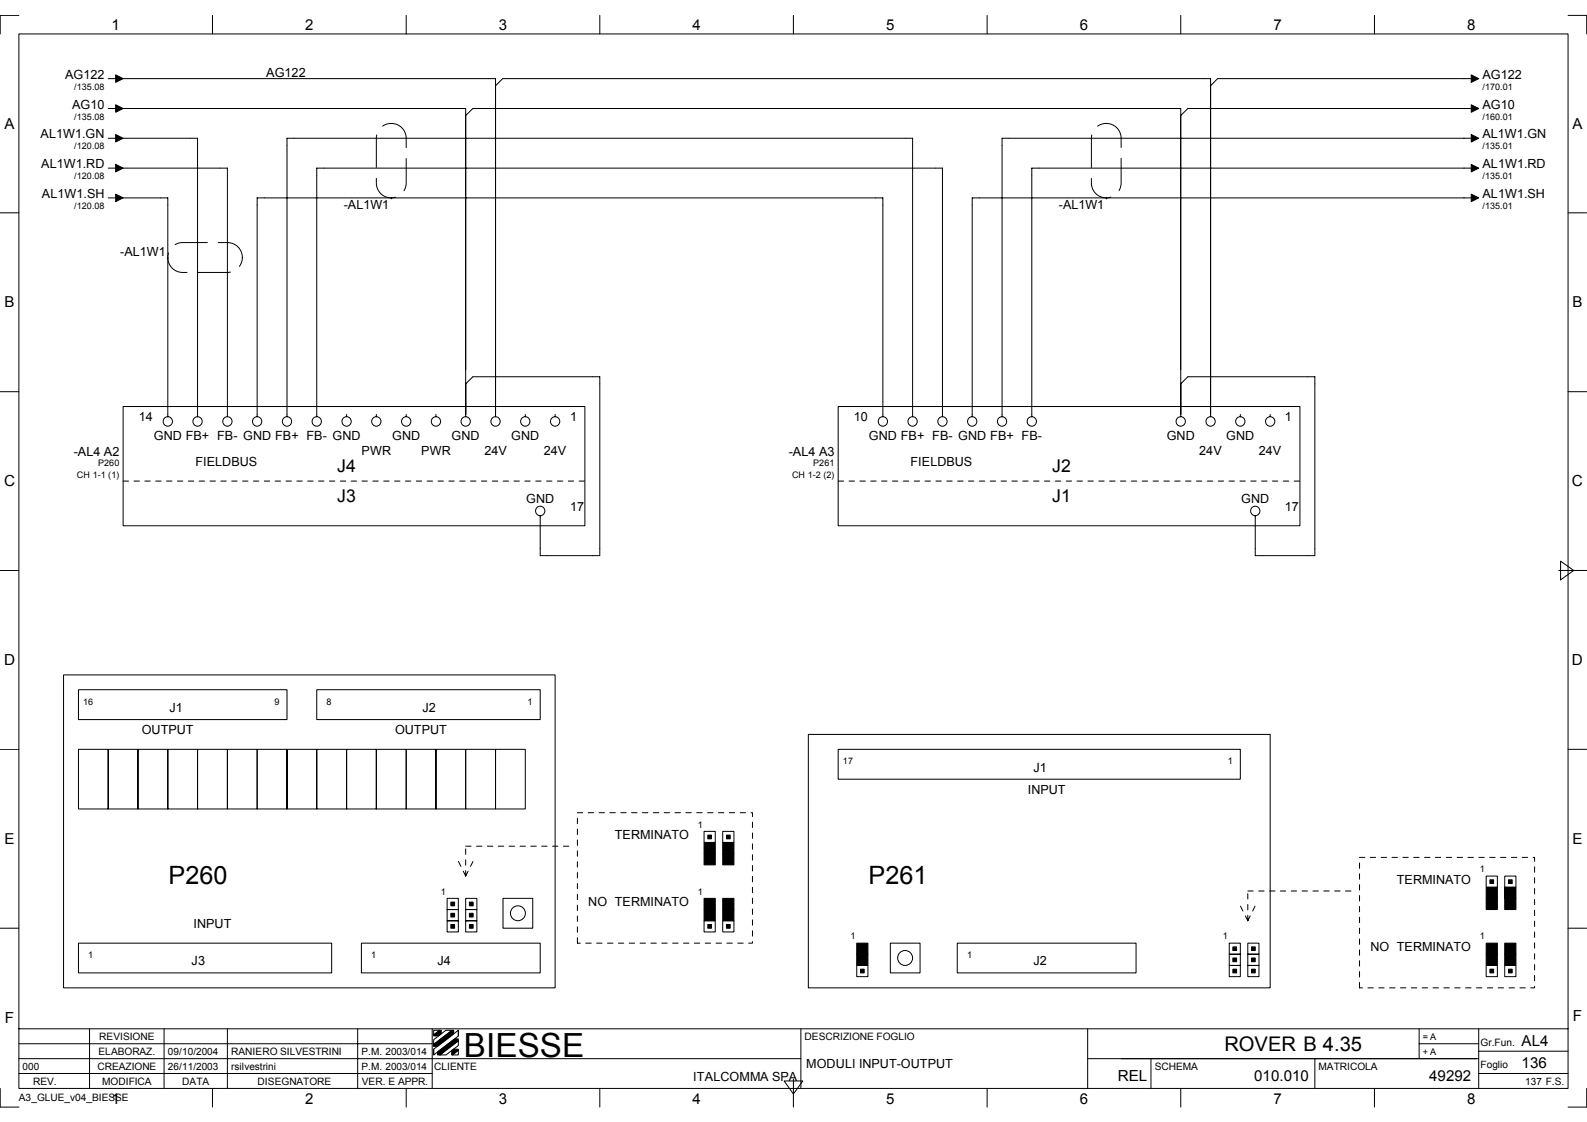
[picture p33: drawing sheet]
<svg xmlns="http://www.w3.org/2000/svg" width="297mm" height="210mm" viewBox="0 0 297 210" stroke-linecap="round" stroke-linejoin="round" font-family="sans-serif">
<defs><g id="words">
<text font-size="6.2" x="86.8" y="197.7">BIESSE</text>
<g font-size="4.7">
<text x="31.5" y="165.3">P260</text>
<text x="162.6" y="165.3">P261</text>
</g>
<text font-size="3.8" x="229.2" y="196.7">ROVER B 4.35</text>
<g font-size="3.3">
<text x="63.1" y="88.3">J4</text>
<text x="197" y="88.3">J2</text>
<text x="63.1" y="93.9">J3</text>
<text x="197" y="93.9">J1</text>
</g>
<g font-size="2.9">
<text x=".8" y="91">C</text>
<text x="294.2" y="91">C</text>
<text x=".8" y="124.4">D</text>
<text x="294.2" y="124.4">D</text>
<text x=".9" y="191.3">F</text>
<text x="294.4" y="191">F</text>
<text x="209.2" y="202.2">REL</text>
</g>
<g font-size="2.8">
<text x="20.9" y="5.7">1</text>
<text x="57.1" y="5.7">2</text>
<text x="93.4" y="5.7">3</text>
<text x="129.6" y="5.7">4</text>
<text x="165.8" y="5.7">5</text>
<text x="202.1" y="5.7">6</text>
<text x="238.3" y="5.7">7</text>
<text x="274.6" y="5.7">8</text>
<text x=".8" y="24.1">A</text>
<text x="294.3" y="24.1">A</text>
<text x=".8" y="57.5">B</text>
<text x="294.3" y="57.5">B</text>
<text x=".8" y="157.9">E</text>
<text x="294.3" y="157.9">E</text>
<text x="284.8" y="195.6">AL4</text>
<text x="234.7" y="202.2">010.010</text>
<text x="267.5" y="202.2">49292</text>
<text x="284.8" y="199.8">136</text>
<text x="20.9" y="206.5">1</text>
<text x="57.1" y="206.5">2</text>
<text x="93.4" y="206.5">3</text>
<text x="129.6" y="206.5">4</text>
<text x="165.8" y="206.5">5</text>
<text x="202.1" y="206.5">6</text>
<text x="238.3" y="206.5">7</text>
<text x="274.6" y="206.5">8</text>
</g>
<g font-size="2.4">
<text x="12.2" y="14.7">AG122</text>
<text x="49.8" y="14.4">AG122</text>
<text x="277.5" y="14.7">AG122</text>
<text x="13.5" y="20.3">AG10</text>
<text x="277.5" y="20.3">AG10</text>
<text x="7.6" y="25.9">AL1W1.GN</text>
<text x="277.5" y="25.9">AL1W1.GN</text>
<text x="7.7" y="31.5">AL1W1.RD</text>
<text x="277.5" y="31.5">AL1W1.RD</text>
<text x="7.8" y="37">AL1W1.SH</text>
<text x="64.3" y="39.1">-AL1W1</text>
<text x="198.2" y="39.1">-AL1W1</text>
<text x="277.5" y="37">AL1W1.SH</text>
<text x="22.5" y="47.8">-AL1W1</text>
<text x="26" y="78.8">14</text>
<text x="28.8" y="82.3">GND FB+ FB- GND FB+ FB- GND</text>
<text x="73.4" y="82.3">GND</text>
<text x="84.5" y="82.3">GND</text>
<text x="95.7" y="82.3">GND</text>
<text x="106.7" y="78.8">1</text>
<text x="159.8" y="78.8">10</text>
<text x="162.6" y="82.3">GND FB+ FB- GND FB+ FB-</text>
<text x="218.4" y="82.3">GND</text>
<text x="229.5" y="82.3">GND</text>
<text x="240.5" y="78.8">1</text>
<text x="13.8" y="85.2">-AL4 A2</text>
<text x="36.6" y="87.2">FIELDBUS</text>
<text x="67.7" y="85.1">PWR</text>
<text x="78.8" y="85.1">PWR</text>
<text x="90.7" y="85.1">24V</text>
<text x="101.8" y="85.1">24V</text>
<text x="147.6" y="85.2">-AL4 A3</text>
<text x="170.4" y="87.2">FIELDBUS</text>
<text x="224.5" y="85.1">24V</text>
<text x="235.6" y="85.1">24V</text>
<text x="98.5" y="94.2">GND</text>
<text x="106.7" y="95.6">17</text>
<text x="232.3" y="94.2">GND</text>
<text x="240.5" y="95.6">17</text>
<text x="26.5" y="137.4">OUTPUT</text>
<text x="31.7" y="133.2">J1</text>
<text x="74" y="137.4">OUTPUT</text>
<text x="79.1" y="133.2">J2</text>
<text x="192.4" y="148.5">INPUT</text>
<text x="193.4" y="144.4">J1</text>
<text x="115.1" y="156.9">TERMINATO</text>
<text x="261.4" y="165.3">TERMINATO</text>
<text x="36.2" y="173.7">INPUT</text>
<text x="110.1" y="169.5">NO TERMINATO</text>
<text x="256.5" y="177.8">NO TERMINATO</text>
<text x="35.9" y="180.6">J3</text>
<text x="81.9" y="180.6">J4</text>
<text x="193.4" y="180.6">J2</text>
<text x="129.8" y="202.2">ITALCOMMA SPA</text>
<text x="150.9" y="199.7">MODULI INPUT-OUTPUT</text>
</g>
<g font-size="1.9">
<text x="18.4" y="197.4">ELABORAZ.</text>
<text x="18.6" y="194.6">REVISIONE</text>
<text x="31.4" y="197.4">09/10/2004</text>
<text x="43.3" y="197.4">RANIERO SILVESTRINI</text>
<text x="67.6" y="197.4">P.M. 2003/014</text>
<text x="150.6" y="194.6">DESCRIZIONE FOGLIO</text>
<text x="277.1" y="195.6">Gr.Fun.</text>
<text x="4.2" y="200.1">000</text>
<text x="6.2" y="202.9">REV.</text>
<text x="18.2" y="200.1">CREAZIONE</text>
<text x="19.1" y="202.9">MODIFICA</text>
<text x="31.4" y="200.1">26/11/2003</text>
<text x="34.1" y="202.9">DATA</text>
<text x="43.3" y="200.1">rsilvestrini</text>
<text x="48.2" y="202.9">DISEGNATORE</text>
<text x="67.6" y="200.1">P.M. 2003/014</text>
<text x="67.7" y="202.9">VER. E APPR.</text>
<text x="81.3" y="200.1">CLIENTE</text>
<text x="216.1" y="200.1">SCHEMA</text>
<text x="246.8" y="200.1">MATRICOLA</text>
<text x="277.1" y="199.8">Foglio</text>
<text x="285.5" y="202.9">137 F.S.</text>
<text x="3.5" y="206.1">A3_GLUE_v04_BIESSE</text>
</g>
<g font-size="1.7">
<text x="13.9" y="16.8">/135.08</text>
<text x="277.5" y="16.8">/170.01</text>
<text x="13.9" y="22.4">/135.08</text>
<text x="277.5" y="22.4">/160.01</text>
<text x="13.9" y="28">/120.08</text>
<text x="277.5" y="28">/135.01</text>
<text x="13.9" y="33.5">/120.08</text>
<text x="277.5" y="33.5">/135.01</text>
<text x="13.9" y="39.1">/120.08</text>
<text x="277.5" y="39.1">/135.01</text>
<text x="14.4" y="89.5">CH 1-1 (1)</text>
<text x="18.4" y="87.2">P260</text>
<text x="148.2" y="89.5">CH 1-2 (2)</text>
<text x="152.2" y="87.2">P261</text>
<text x="15.6" y="131.8">16</text>
<text x="51.4" y="131.8">9</text>
<text x="61.1" y="131.8">8</text>
<text x="98.8" y="131.8">1</text>
<text x="157.8" y="143">17</text>
<text x="229.8" y="143">1</text>
<text x="130.6" y="154.8">1</text>
<text x="82.5" y="167.4">1</text>
<text x="130.6" y="167.4">1</text>
<text x="277" y="163.2">1</text>
<text x="16.5" y="179.2">1</text>
<text x="69.5" y="179.2">1</text>
<text x="159.2" y="175.7">1</text>
<text x="181" y="179.2">1</text>
<text x="228.9" y="175.7">1</text>
<text x="277" y="175.7">1</text>
<text x="266.3" y="194.6">= A</text>
<text x="266.3" y="197.4">+ A</text>
</g>
</g></defs>
<g fill="none" stroke="#000" stroke-width=".19">
<path d="M3.5 6.3h290v197.3h-290zM3.5 2.9h-3.5v3.4M20.3 14.7h2M23 14.7h69.7v63.3M39.8 2.9v3.4M76 2.9v3.4M92.7 16l1.4-1.3h132.5v63.3M112.3 2.9v3.4M148.5 2.9v3.4M184.8 2.9v3.4M221 2.9v3.4M257.3 2.9v3.4"/>
<path d="M276.1 14.7h-48.2l-1.3 1.3M293.5 2.9h3.5v3.4M0 39.8h3.5M20.3 37h2M20.3 25.9h2M20.3 31.5h2M20.3 20.3h2M23 31.5h19.6v46.5M23 20.3h64.2v57.7M23 37h8.4v41M23 25.9h14v52.1M87.2 21.6l1.3-1.3h132.5v57.7"/>
<path d="M276.1 37h-94.1v41M276.1 25.9h-88.5v52.1M276.1 31.5h-83v46.5M276.1 20.3h-53.8l-1.3 1.3M293.5 39.8h3.5M0 73.3h3.5M23 76.1h86.5v22.3h-86.5zM48.1 78v-41h117.1v41M53.7 78v-52.1h117.1v52.1M59.3 78v-46.5h117.1v46.5M64.9 77.5v.5M70.4 77.5v.5"/>
<path d="M76 77.5v.5M81.6 77.5v.5M87.2 71.8l1.3-1.3h23.8v33.4h-11.2v-7.4M98.3 77.5v.5M103.9 77.5v.5M156.9 76.1h86.4v22.3h-86.4zM221 71.8l1.3-1.3h23.8v33.4h-11.2v-7.4M232.2 77.5v.5M237.7 77.5v.5M293.5 73.3h3.5M0 106.7h3.5M291.8 106.7h5.2"/>
<path d="M292.1 105l2.5 1.7-2.5 1.8zM11.9 126.3h92v58.5h-92zM14.7 129h39v5.6h-39zM59.3 129h41.8v5.6h-41.8zM151.3 137.4h86.4v47.4h-86.4zM0 140.2h3.5M14.7 140.2h5.6v11.1h-5.6zM20.3 140.2h5.5v11.1h-5.5zM25.8 140.2h5.6v11.1h-5.6zM31.4 140.2h5.6v11.1h-5.6zM37 140.2h5.6v11.1h-5.6zM42.6 140.2h5.5v11.1h-5.5z"/>
<path d="M48.1 140.2h5.6v11.1h-5.6zM53.7 140.2h5.6v11.1h-5.6zM59.3 140.2h5.6v11.1h-5.6zM64.9 140.2h5.5v11.1h-5.5zM70.4 140.2h5.6v11.1h-5.6zM76 140.2h5.6v11.1h-5.6zM81.6 140.2h5.6v11.1h-5.6zM87.2 140.2h5.5v11.1h-5.5zM92.7 140.2h5.6v11.1h-5.6zM131.8 155.5h2.1v2.1h-2.1zM135.3 155.5h2.1v2.1h-2.1zM156.9 140.2h75.3v5.6h-75.3z"/>
<path d="M293.5 140.2h3.5M0 173.7h3.5M14.7 176.4h47.4v5.6h-47.4zM67.6 176.4h33.5v5.6h-33.5zM83.7 168.1h2.1v2.1h-2.1zM83.7 170.2h2.1v2.1h-2.1zM83.7 172.3h2.1v2h-2.1zM87.2 168.1h2.1v2.1h-2.1zM87.2 170.2h2.1v2.1h-2.1zM87.2 172.3h2.1v2h-2.1zM94.1 168.1h5.6v5.6h-5.6zM131.8 172.3h2.1v2h-2.1z"/>
<path d="M135.3 172.3h2.1v2h-2.1zM166.6 176.4h5.6v5.6h-5.6zM179.2 176.4h33.4v5.6h-33.4zM230.1 176.4h2.1v2.1h-2.1zM230.1 178.5h2.1v2.1h-2.1zM233.5 176.4h2.1v2.1h-2.1zM233.5 178.5h2.1v2.1h-2.1zM278.2 163.9h2.1v2.1h-2.1zM281.6 163.9h2.1v2.1h-2.1zM281.6 166h2.1v2.1h-2.1zM293.5 173.7h3.5M3.5 192.5h290"/>
<path d="M3.5 198.1h146.4M3.5 195.3h77.4M16.8 192.5v11.1M30.7 192.5v11.1M42.6 192.5v11.1M66.9 192.5v11.1M80.9 192.5v11.1M81.2 196.3l4.6-3.6v1.1l-4.6 3.6zM81.2 194.5l2.3-1.8h1.1l-3.4 2.7zM81.2 192.7h1.1l-1.1 .9zM81.2 195.4v.3M81.2 196.3v1"/>
<path d="M82.3 197.4l3.5-2.7v.9l-2.3 1.8zM84.7 197.4l1.1-.9v.9zM85.8 192.7v1.1M149.9 192.5v11.1M160.4 180.6h2.1v2.1h-2.1zM203.6 198.1h73.2M203.6 192.5v11.1M215.4 198.1v5.5M230.1 180.6h2.1v2.1h-2.1zM233.5 180.6h2.1v2.1h-2.1zM246.1 198.1v5.5M265.6 195.3h11.2"/>
<path d="M265.6 192.5v5.6M276.8 192.5v11.1M276.8 196.7h16.7M278.2 180.6h2.1v2.1h-2.1zM281.6 180.6h2.1v2.1h-2.1zM0 203.6v3.5h3.5M3.5 200.8h77.4M39.8 203.6v3.5M76 203.6v3.5M112.3 203.6v3.5M146.8 202.2h3.5l-1.8 2.5zM148.5 201.9v5.2"/>
<path d="M184.8 203.6v3.5M221 203.6v3.5M257.3 203.6v3.5M276.8 200.8h16.7M297 203.6v3.5h-3.5"/>
<circle cx="31.4" cy="78.8" r=".88"/>
<circle cx="37" cy="78.8" r=".88"/>
<circle cx="42.6" cy="78.8" r=".88"/>
<circle cx="48.1" cy="78.8" r=".88"/>
<circle cx="53.7" cy="78.8" r=".88"/>
<circle cx="59.3" cy="78.8" r=".88"/>
<circle cx="64.9" cy="78.8" r=".88"/>
<circle cx="70.4" cy="78.8" r=".88"/>
<circle cx="76" cy="78.8" r=".88"/>
<circle cx="81.6" cy="78.8" r=".88"/>
<circle cx="87.2" cy="78.8" r=".88"/>
<circle cx="92.7" cy="78.8" r=".88"/>
<circle cx="98.3" cy="78.8" r=".88"/>
<circle cx="103.9" cy="78.8" r=".88"/>
<circle cx="165.2" cy="78.8" r=".88"/>
<circle cx="170.8" cy="78.8" r=".88"/>
<circle cx="176.4" cy="78.8" r=".88"/>
<circle cx="182" cy="78.8" r=".88"/>
<circle cx="187.5" cy="78.8" r=".88"/>
<circle cx="193.1" cy="78.8" r=".88"/>
<circle cx="221" cy="78.8" r=".88"/>
<circle cx="226.6" cy="78.8" r=".88"/>
<circle cx="232.1" cy="78.8" r=".88"/>
<circle cx="237.7" cy="78.8" r=".88"/>
<circle cx="101.1" cy="95.6" r=".88"/>
<circle cx="234.9" cy="95.6" r=".88"/>
<circle cx="96.9" cy="170.9" r="1.4"/>
<circle cx="169.4" cy="179.2" r="1.4"/>
</g>
<g fill="#000" stroke="#000" stroke-width=".19">
<path d="M21.7 14l1.3 .7-1.3 .7z" fill-rule="evenodd"/>
<path d="M21.7 19.6l1.3 .7-1.3 .7z" fill-rule="evenodd"/>
<path d="M275.4 14l1.4 .7-1.4 .7z" fill-rule="evenodd"/>
<path d="M275.4 19.6l1.4 .7-1.4 .7z" fill-rule="evenodd"/>
<path d="M21.7 25.2l1.3 .7-1.3 .7z" fill-rule="evenodd"/>
<path d="M21.7 30.8l1.3 .7-1.3 .7z" fill-rule="evenodd"/>
<path d="M21.7 36.3l1.3 .7-1.3 .7z" fill-rule="evenodd"/>
<path d="M275.4 25.2l1.4 .7-1.4 .7z" fill-rule="evenodd"/>
<path d="M275.4 30.8l1.4 .7-1.4 .7z" fill-rule="evenodd"/>
<path d="M275.4 36.3l1.4 .7-1.4 .7z" fill-rule="evenodd"/>
<path d="M132.5 156.2h.7v.7h-.7z" fill-rule="evenodd"/>
<path d="M131.8 157.6h2.1v2.1h-2.1z" fill-rule="evenodd"/>
<path d="M131.8 159.7h2.1v2.1h-2.1z" fill-rule="evenodd"/>
<path d="M136 156.2h.7v.7h-.7z" fill-rule="evenodd"/>
<path d="M135.3 157.6h2.1v2.1h-2.1z" fill-rule="evenodd"/>
<path d="M135.3 159.7h2.1v2.1h-2.1z" fill-rule="evenodd"/>
<path d="M84.4 168.8h.7v.7h-.7z" fill-rule="evenodd"/>
<path d="M84.4 170.9h.7v.7h-.7z" fill-rule="evenodd"/>
<path d="M84.4 173h.7v.7h-.7z" fill-rule="evenodd"/>
<path d="M87.9 168.8h.7v.7h-.7z" fill-rule="evenodd"/>
<path d="M87.9 170.9h.7v.7h-.7z" fill-rule="evenodd"/>
<path d="M87.9 173h.7v.7h-.7z" fill-rule="evenodd"/>
<path d="M132.5 173h.7v.7h-.7z" fill-rule="evenodd"/>
<path d="M131.8 168.1h2.1v2.1h-2.1z" fill-rule="evenodd"/>
<path d="M131.8 170.2h2.1v2.1h-2.1z" fill-rule="evenodd"/>
<path d="M136 173h.7v.7h-.7z" fill-rule="evenodd"/>
<path d="M135.3 168.1h2.1v2.1h-2.1z" fill-rule="evenodd"/>
<path d="M135.3 170.2h2.1v2.1h-2.1z" fill-rule="evenodd"/>
<path d="M160.4 176.4h2.1v2.1h-2.1z" fill-rule="evenodd"/>
<path d="M160.4 178.5h2.1v2.1h-2.1z" fill-rule="evenodd"/>
<path d="M230.8 177.1h.7v.7h-.7z" fill-rule="evenodd"/>
<path d="M230.8 179.2h.7v.7h-.7z" fill-rule="evenodd"/>
<path d="M234.2 177.1h.7v.7h-.7z" fill-rule="evenodd"/>
<path d="M234.2 179.2h.7v.7h-.7z" fill-rule="evenodd"/>
<path d="M278.9 164.6h.7v.7h-.7z" fill-rule="evenodd"/>
<path d="M278.2 166h2.1v2.1h-2.1z" fill-rule="evenodd"/>
<path d="M278.2 168.1h2.1v2.1h-2.1z" fill-rule="evenodd"/>
<path d="M278.2 176.4h2.1v2.1h-2.1z" fill-rule="evenodd"/>
<path d="M278.2 178.5h2.1v2.1h-2.1z" fill-rule="evenodd"/>
<path d="M282.3 164.6h.7v.7h-.7z" fill-rule="evenodd"/>
<path d="M281.6 168.1h2.1v2.1h-2.1z" fill-rule="evenodd"/>
<path d="M281.6 176.4h2.1v2.1h-2.1z" fill-rule="evenodd"/>
<path d="M281.6 178.5h2.1v2.1h-2.1z" fill-rule="evenodd"/>
<path d="M81.2 193.6l1.1-.9h.3v.7l-.5 .4h-.9z" fill-rule="evenodd"/>
<path d="M81.9 196.8l3.2-2.4h.7v.3l-3.5 2.7h-.4z" fill-rule="evenodd"/>
<path d="M81.2 195.4l3.4-2.7h.3v.7l-3 2.3h-.7z" fill-rule="evenodd"/>
<path d="M84.5 196.6l.4-.3h.9v.2l-1.1 .9h-.2z" fill-rule="evenodd"/>
<path d="M161.1 181.3h.7v.7h-.7z" fill-rule="evenodd"/>
<path d="M230.8 181.3h.7v.7h-.7z" fill-rule="evenodd"/>
<path d="M234.2 181.3h.7v.7h-.7z" fill-rule="evenodd"/>
<path d="M278.9 181.3h.7v.7h-.7z" fill-rule="evenodd"/>
<path d="M282.3 181.3h.7v.7h-.7z" fill-rule="evenodd"/>
</g>
<path d="M71.5 23.7a2.81 2.81 0 0 1 2.9-.3 2.81 2.81 0 0 1 1.6 2.5v8.3a2.79 2.79 0 0 1-2.8 2.8 2.79 2.79 0 0 1-2.8-2.8v-8.3a2.76 2.76 0 0 1 1.1-2.2zM73.2 37h.1M205.3 23.7a2.79 2.79 0 0 1 3-.3 2.79 2.79 0 0 1 1.5 2.5v8.3a2.78 2.78 0 0 1-2.7 2.8 2.78 2.78 0 0 1-2.8-2.8v-8.3a2.76 2.76 0 0 1 1-2.2zM207.1 37h.1M31.4 48.2h.1M32 46.4a2.76 2.76 0 0 1 2.2-1h8.4a2.79 2.79 0 0 1 2.8 2.8 2.79 2.79 0 0 1-2.8 2.8h-8.4a2.8 2.8 0 0 1-2.5-1.6 2.8 2.8 0 0 1 .3-3z" fill="none" stroke="#000" stroke-width=".19" stroke-dasharray="6.1 2"/>
<path d="M23 90h86.5M156.9 90h86.4M87.2 158.3h19.5M87.2 163.9l-1.4-2.8M87.2 163.9v-5.6M87.2 163.9l1.4-2.8M108.1 176.4v-24.4h32.7v24.4h-32.7M233.5 172.3l-1.3-2.8M233.5 172.3v-5.6M233.5 172.3l1.4-2.8M233.5 166.7h19.6M254.5 184.8v-24.4h32.7v24.4h-32.7" fill="none" stroke="#000" stroke-width=".19" stroke-dasharray="1 1 1 1 1 1 1 1"/>
<path d="M281.6 166h2.1v2.1h-2.1z" fill="#000"/>
<use href="#words"/>
</svg>
